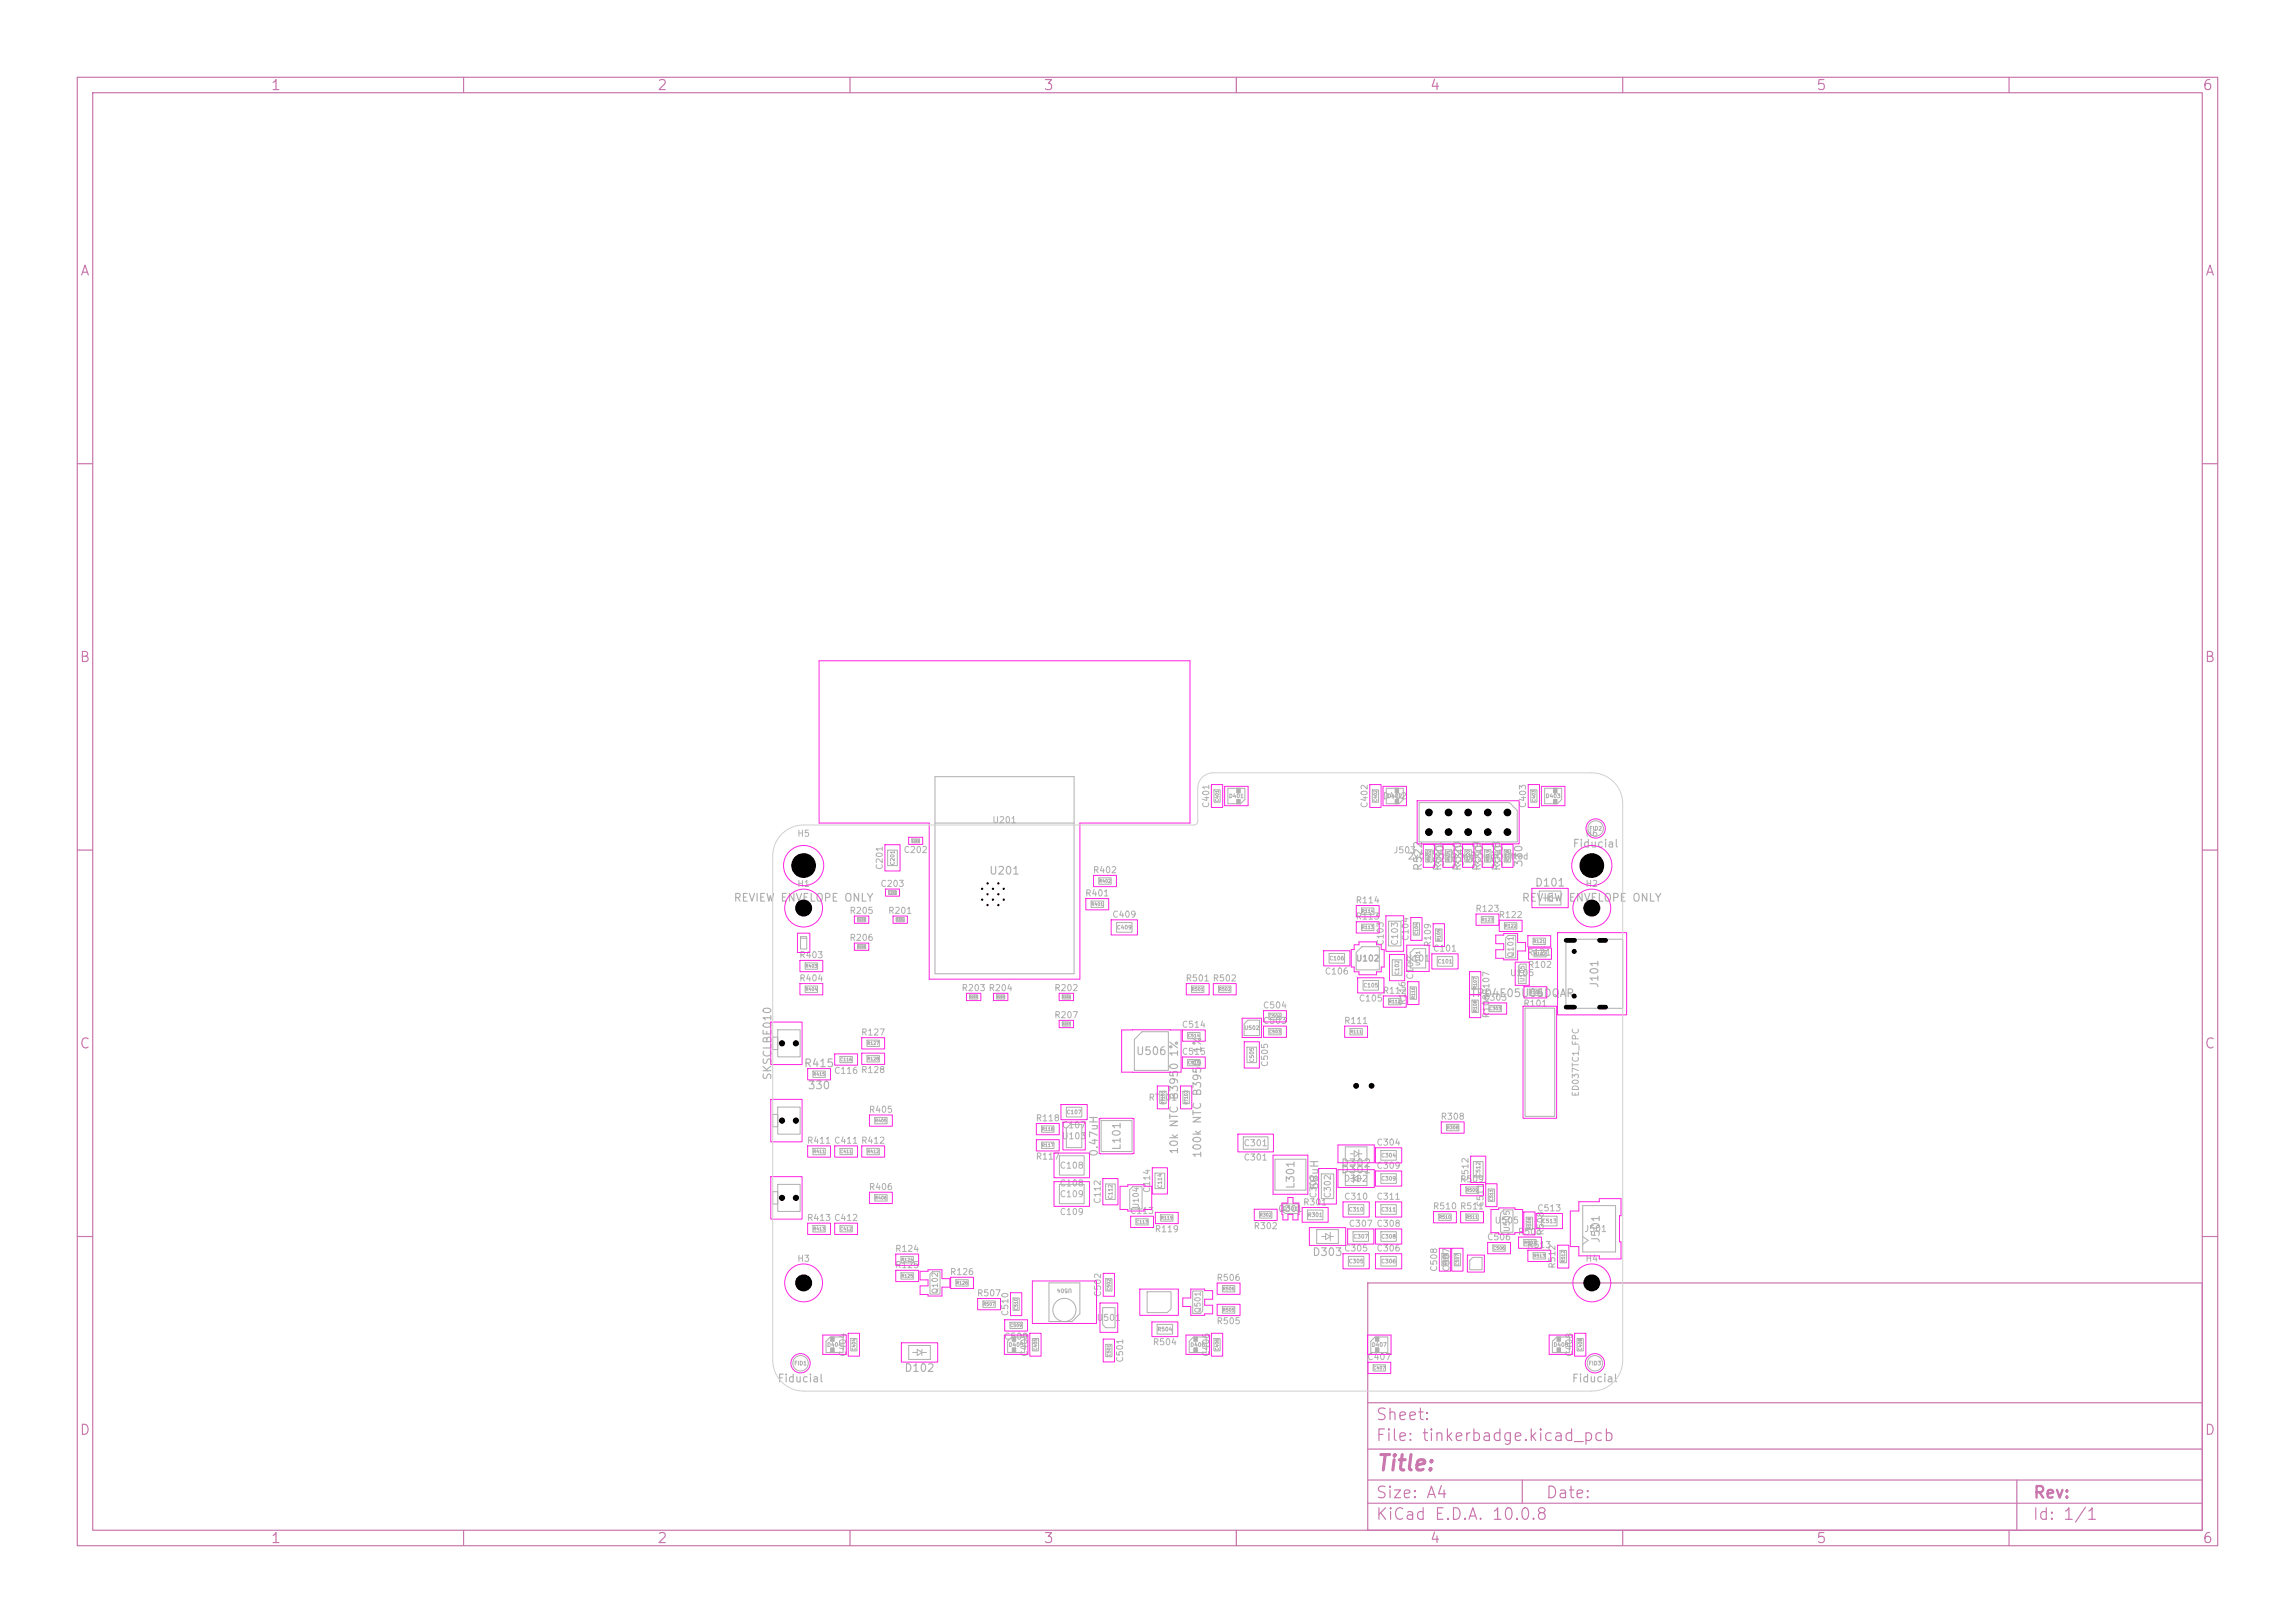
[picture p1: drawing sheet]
<svg xmlns="http://www.w3.org/2000/svg" width="297mm" height="210mm" viewBox="0 0 297 210" stroke-linecap="round" stroke-linejoin="round" font-family="sans-serif">
<defs><g id="words">
<text font-size="2" fill="#c872ab" x="178" y="190.8">Title:</text>
<g font-size="1.5" fill="#c872ab">
<text x="178" y="184.1">Sheet:</text>
<text x="178" y="186.8">File: tinkerbadge.kicad_pcb</text>
<text x="178" y="197">KiCad E.D.A. 10.0.8</text>
<text x="178" y="194.2">Size: A4</text>
<text x="200" y="194.2">Date:</text>
<text x="263" y="197">Id: 1/1</text>
<text x="263" y="194.2">Rev:</text>
</g>
<g font-size="1.3" fill="#c872ab">
<text x="35" y="12">1</text>
<text x="85" y="12">2</text>
<text x="135" y="12">3</text>
<text x="185" y="12">4</text>
<text x="235" y="12">5</text>
<text x="285" y="12">6</text>
<text x="10.3" y="36">A</text>
<text x="285.3" y="36">A</text>
<text x="10.2" y="86">B</text>
<text x="285.2" y="86">B</text>
<text x="10.2" y="136">C</text>
<text x="285.2" y="136">C</text>
<text x="10.2" y="186">D</text>
<text x="285.2" y="186">D</text>
<text x="35" y="200">1</text>
<text x="85" y="200">2</text>
<text x="135" y="200">3</text>
<text x="185" y="200">4</text>
<text x="235" y="200">5</text>
<text x="285" y="200">6</text>
</g>
<g font-size="1" fill="#afafaf">
<text x="127.9" y="113.4">U201</text>
<text x="184.2" y="112.8" transform="rotate(-90 184.2 112.8)">R522</text>
<text x="186.8" y="112.8" transform="rotate(-90 186.8 112.8)">R521</text>
<text x="187.1" y="112.3" transform="rotate(-90 187.1 112.3)">330</text>
<text x="189.3" y="112.8" transform="rotate(-90 189.3 112.8)">R520</text>
<text x="189.6" y="112.3" transform="rotate(-90 189.6 112.3)">330</text>
<text x="191.9" y="112.8" transform="rotate(-90 191.9 112.8)">R519</text>
<text x="192.2" y="112.3" transform="rotate(-90 192.2 112.3)">330</text>
<text x="194.4" y="112.8" transform="rotate(-90 194.4 112.8)">R518</text>
<text x="194.7" y="112.3" transform="rotate(-90 194.7 112.3)">330</text>
<text x="197.3" y="112.3" transform="rotate(-90 197.3 112.3)">330</text>
<text x="203.4" y="109.9">Fiducial</text>
<text x="94.9" y="116.9">REVIEW ENVELOPE ONLY</text>
<text x="102.9" y="118.3">H1</text>
<text x="196.9" y="116.9">REVIEW ENVELOPE ONLY</text>
<text x="198.6" y="115">D101</text>
<text x="204.9" y="118.3">H2</text>
<text x="190.2" y="129.3">TPD4E05U06DQAR</text>
<text x="207.1" y="127.9" transform="rotate(-90 207.1 127.9)">J101</text>
<text x="146.9" y="136.8">U506</text>
<text x="155.7" y="136.4" transform="rotate(-90 155.7 136.4)">1%</text>
<text x="100.1" y="139.8" transform="rotate(-90 100.1 139.8)">SKSCLBE010</text>
<text x="104" y="138.3">R415</text>
<text x="104.5" y="141.2">330</text>
<text x="142.3" y="149.7" transform="rotate(-90 142.3 149.7)">0.47uH</text>
<text x="145.3" y="148.9" transform="rotate(-90 145.3 148.9)">L101</text>
<text x="152.7" y="149.5" transform="rotate(-90 152.7 149.5)">10k NTC B3950 1%</text>
<text x="155.7" y="149.9" transform="rotate(-90 155.7 149.9)">100k NTC B3950</text>
<text x="167.8" y="153.9" transform="rotate(-90 167.8 153.9)">L301</text>
<text x="170.9" y="154" transform="rotate(-90 170.9 154)">68uH</text>
<text x="173.5" y="151.3">D302</text>
<text x="173.5" y="152.1">D301</text>
<text x="207.3" y="160.9" transform="rotate(-90 207.3 160.9)">J501</text>
<text x="102.9" y="166.8">H3</text>
<text x="169.8" y="162.8">D303</text>
<text x="204.9" y="166.8">H4</text>
<text x="100.5" y="179.1">Fiducial</text>
<text x="117" y="177.8">D102</text>
<text x="203.3" y="179.1">Fiducial</text>
</g>
<g font-size=".8" fill="#afafaf">
<text x="128.4" y="106.7">U201</text>
<text x="156.7" y="104.6" transform="rotate(-90 156.7 104.6)">C401</text>
<text x="177.2" y="104.6" transform="rotate(-90 177.2 104.6)">C402</text>
<text x="178.9" y="103.6">D402</text>
<text x="197.7" y="104.6" transform="rotate(-90 197.7 104.6)">C403</text>
<text x="103.1" y="108.5">H5</text>
<text x="114.4" y="112.6" transform="rotate(-90 114.4 112.6)">C201</text>
<text x="116.9" y="110.6">C202</text>
<text x="141.4" y="113.2">R402</text>
<text x="180.3" y="110.6">J503</text>
<text x="182.1" y="111.4">2x05</text>
<text x="185.7" y="111.4">2.54 mm,</text>
<text x="192.1" y="111.4">not</text>
<text x="194.6" y="111.4">fitted</text>
<text x="205.1" y="108.5">H6</text>
<text x="103.1" y="115">H1</text>
<text x="109.9" y="118.4">R205</text>
<text x="113.9" y="114.9">C203</text>
<text x="114.9" y="118.4">R201</text>
<text x="140.4" y="116.2">R401</text>
<text x="143.9" y="118.9">C409</text>
<text x="175.4" y="119.2">R113</text>
<text x="175.4" y="117.1">R114</text>
<text x="190.9" y="118.2">R123</text>
<text x="193.9" y="119">R122</text>
<text x="205.1" y="115">H2</text>
<text x="103.4" y="124.2">R403</text>
<text x="109.9" y="121.9">R206</text>
<text x="175.4" y="124.6">U102</text>
<text x="179.3" y="122.4" transform="rotate(-90 179.3 122.4)">C103</text>
<text x="181.1" y="122.4" transform="rotate(-90 181.1 122.4)">C103</text>
<text x="181.9" y="124.6">U101</text>
<text x="182.5" y="121.8" transform="rotate(-90 182.5 121.8)">C104</text>
<text x="185.4" y="122.6" transform="rotate(-90 185.4 122.6)">R109</text>
<text x="185.4" y="123.3">C101</text>
<text x="197.6" y="123.8">R121</text>
<text x="197.7" y="125.4">R102</text>
<text x="103.4" y="127.2">R404</text>
<text x="124.4" y="128.4">R203 R204</text>
<text x="136.4" y="131.9">R207</text>
<text x="136.4" y="128.4">R202</text>
<text x="153.4" y="127.2">R501 R502</text>
<text x="163.4" y="130.7">C504</text>
<text x="171.4" y="126.3">C106</text>
<text x="175.8" y="129.8">C105</text>
<text x="178.9" y="128.8">R112</text>
<text x="182.1" y="130.1" transform="rotate(-90 182.1 130.1)">R116</text>
<text x="183.1" y="126.8" transform="rotate(-90 183.1 126.8)">C102</text>
<text x="191.9" y="129.7">C303</text>
<text x="192.9" y="131.8" transform="rotate(-90 192.9 131.8)">R108R107</text>
<text x="195.3" y="126.5">U105</text>
<text x="197.1" y="130.4">R101</text>
<text x="111.4" y="134.2">R127</text>
<text x="152.9" y="133.2">C514</text>
<text x="152.9" y="136.7">C515</text>
<text x="163.4" y="132.7">C503</text>
<text x="173.9" y="132.7">R111</text>
<text x="107.9" y="139.1">C116 R128</text>
<text x="148.6" y="142.6">RT101</text>
<text x="164.3" y="138.1" transform="rotate(-90 164.3 138.1)">C505</text>
<text x="204.5" y="142" transform="rotate(-90 204.5 142)">ED037TC1_FPC</text>
<text x="104.4" y="148.2">R411 C411 R412</text>
<text x="112.4" y="144.2">R405</text>
<text x="134" y="145.3">R118</text>
<text x="137.4" y="147.6">U103</text>
<text x="137.4" y="146.2">C107</text>
<text x="160.9" y="148.5">C301</text>
<text x="178.1" y="148.4">C304</text>
<text x="186.4" y="145.1">R308</text>
<text x="112.4" y="154.2">R406</text>
<text x="134" y="150.2">R117</text>
<text x="137.1" y="153.7">C108</text>
<text x="137.1" y="151.4">C108</text>
<text x="137.1" y="155.1">C109</text>
<text x="142.6" y="155.8" transform="rotate(-90 142.6 155.8)">C112</text>
<text x="149" y="154.4" transform="rotate(-90 149 154.4)">C114</text>
<text x="160.9" y="150.4">C301</text>
<text x="170.6" y="155.1" transform="rotate(-90 170.6 155.1)">C302</text>
<text x="172.4" y="155.1" transform="rotate(-90 172.4 155.1)">C302</text>
<text x="173.8" y="153.1">D302</text>
<text x="173.9" y="155.4">C310</text>
<text x="178.1" y="155.4">C311</text>
<text x="178.1" y="151.4">C309</text>
<text x="188.9" y="153.2">R509</text>
<text x="190.2" y="152.9" transform="rotate(-90 190.2 152.9)">C512</text>
<text x="104.4" y="158.2">R413 C412</text>
<text x="137.1" y="157.4">C109</text>
<text x="146.2" y="157.3">C113</text>
<text x="149.4" y="159.6">R119</text>
<text x="162.2" y="159.2">R302</text>
<text x="165.4" y="157">Q301</text>
<text x="168.6" y="156.2">R301</text>
<text x="174.5" y="158.9">C307 C308</text>
<text x="185.4" y="156.7">R510 R511</text>
<text x="192.2" y="156.3" transform="rotate(-90 192.2 156.3)">C511</text>
<text x="192.4" y="160.7">C506</text>
<text x="193.4" y="158.5">U505</text>
<text x="196.4" y="160">R503</text>
<text x="197.6" y="161.7">R513</text>
<text x="198.9" y="156.9">C513</text>
<text x="200" y="159.9" transform="rotate(-90 200 159.9)">R508</text>
<text x="205" y="159.6">J501</text>
<text x="103.1" y="163.5">H3</text>
<text x="115.8" y="164.3">R125</text>
<text x="115.8" y="162.2">R124</text>
<text x="122.9" y="165.2">R126</text>
<text x="126.4" y="167.9">R507</text>
<text x="142.7" y="167.9" transform="rotate(-90 142.7 167.9)">C502</text>
<text x="157.4" y="165.9">R506</text>
<text x="173.9" y="162.1">C305</text>
<text x="178.1" y="162.1">C306</text>
<text x="186.2" y="164.6" transform="rotate(-90 186.2 164.6)">C508</text>
<text x="187.8" y="164.6" transform="rotate(-90 187.8 164.6)">C507</text>
<text x="201.5" y="164.2" transform="rotate(-90 201.5 164.2)">R512</text>
<text x="205.1" y="163.5">H4</text>
<text x="129.9" y="173.5">C509</text>
<text x="130.7" y="170.4" transform="rotate(-90 130.7 170.4)">C510</text>
<text x="141.9" y="171.1">U501</text>
<text x="157.4" y="171.5">R505</text>
<text x="109.7" y="175.6" transform="rotate(-90 109.7 175.6)">C404</text>
<text x="133.2" y="175.6" transform="rotate(-90 133.2 175.6)">C405</text>
<text x="145.5" y="176.4" transform="rotate(-90 145.5 176.4)">C501</text>
<text x="149.1" y="174.3">R504</text>
<text x="156.7" y="175.6" transform="rotate(-90 156.7 175.6)">C406</text>
<text x="176.9" y="176.2">C407</text>
<text x="203.7" y="175.6" transform="rotate(-90 203.7 175.6)">C408</text>
</g>
<g font-size=".7" fill="#afafaf">
<text x="196" y="124" transform="rotate(-90 196 124)">Q101</text>
<text x="147.5" y="156.5" transform="rotate(-90 147.5 156.5)">U104</text>
<text x="195.5" y="159.5" transform="rotate(-90 195.5 159.5)">U505</text>
<text x="121.5" y="167.5" transform="rotate(-90 121.5 167.5)">Q102</text>
<text x="155.5" y="170" transform="rotate(-90 155.5 170)">Q501</text>
</g>
<g font-size=".5" fill="#afafaf">
<text x="159" y="103.4">D401</text>
<text x="179.5" y="103.4">D402</text>
<text x="200" y="103.4">D403</text>
<text x="205.6" y="107.6">FID2</text>
<text x="115.9" y="112" transform="rotate(-90 115.9 112)">C201</text>
<text x="144.5" y="120.4">C409</text>
<text x="172" y="124.4">C106</text>
<text x="183.9" y="125" transform="rotate(-90 183.9 125)">U101</text>
<text x="186" y="124.8">C101</text>
<text x="176.4" y="127.9">C105</text>
<text x="181.2" y="126.2" transform="rotate(-90 181.2 126.2)">C102</text>
<text x="197.4" y="127.1" transform="rotate(-90 197.4 127.1)">U105</text>
<text x="161" y="133.4">U502</text>
<text x="162.4" y="137.5" transform="rotate(-90 162.4 137.5)">C505</text>
<text x="138" y="144.3">C107</text>
<text x="178.7" y="149.9">C304</text>
<text x="144.1" y="155.2" transform="rotate(-90 144.1 155.2)">C112</text>
<text x="150.5" y="153.8" transform="rotate(-90 150.5 153.8)">C114</text>
<text x="178.7" y="152.9">C309</text>
<text x="191.7" y="152.3" transform="rotate(-90 191.7 152.3)">C512</text>
<text x="166" y="156.8">Q301</text>
<text x="169.2" y="157.6">R301</text>
<text x="174.5" y="156.9">C310</text>
<text x="175.1" y="160.4">C307</text>
<text x="178.7" y="156.9">C311</text>
<text x="178.7" y="160.4">C308</text>
<text x="199.5" y="158.4">C513</text>
<text x="138.8" y="166.6" transform="rotate(-180 138.8 166.6)">U504</text>
<text x="174.5" y="163.6">C305</text>
<text x="178.7" y="163.6">C306</text>
<text x="149.7" y="172.4">R504</text>
<text x="102.7" y="176.8">FID1</text>
<text x="107" y="174.4">D404</text>
<text x="130.5" y="174.4">D405</text>
<text x="154" y="174.4">D406</text>
<text x="177.5" y="174.4">D407</text>
<text x="201" y="174.4">D408</text>
<text x="205.5" y="176.8">FID3</text>
</g>
<g font-size=".4" fill="#afafaf">
<text x="157.8" y="103.8" transform="rotate(-90 157.8 103.8)">C401</text>
<text x="178.3" y="103.8" transform="rotate(-90 178.3 103.8)">C402</text>
<text x="198.8" y="103.8" transform="rotate(-90 198.8 103.8)">C403</text>
<text x="185.2" y="111.6" transform="rotate(-90 185.2 111.6)">R522</text>
<text x="187.8" y="111.6" transform="rotate(-90 187.8 111.6)">R521</text>
<text x="190.3" y="111.6" transform="rotate(-90 190.3 111.6)">R520</text>
<text x="192.8" y="111.6" transform="rotate(-90 192.8 111.6)">R519</text>
<text x="195.4" y="111.6" transform="rotate(-90 195.4 111.6)">R518</text>
<text x="141.2" y="117.3">R401</text>
<text x="142.2" y="114.3">R402</text>
<text x="176.2" y="118.2">R114</text>
<text x="191.7" y="119.3">R123</text>
<text x="104.2" y="125.3">R403</text>
<text x="176.2" y="120.3">R113</text>
<text x="183.6" y="121" transform="rotate(-90 183.6 121)">C104</text>
<text x="186.5" y="121.8" transform="rotate(-90 186.5 121.8)">R109</text>
<text x="194.7" y="120.1">R122</text>
<text x="198.4" y="122.1">R121</text>
<text x="198.5" y="123.7">R102</text>
<text x="104.2" y="128.3">R404</text>
<text x="154.2" y="128.3">R501</text>
<text x="157.7" y="128.3">R502</text>
<text x="164.2" y="131.8">C504</text>
<text x="179.7" y="129.9">R112</text>
<text x="183.2" y="129.3" transform="rotate(-90 183.2 129.3)">R116</text>
<text x="191.2" y="131" transform="rotate(-90 191.2 131)">R108</text>
<text x="191.2" y="128" transform="rotate(-90 191.2 128)">R107</text>
<text x="192.7" y="130.8">C303</text>
<text x="197.9" y="128.7">R101</text>
<text x="108.7" y="137.4">C116</text>
<text x="112.2" y="135.3">R127</text>
<text x="112.2" y="137.3">R128</text>
<text x="153.7" y="134.3">C514</text>
<text x="153.7" y="137.8">C515</text>
<text x="164.2" y="133.8">C503</text>
<text x="174.7" y="133.8">R111</text>
<text x="105.2" y="139.3">R415</text>
<text x="150.8" y="143" transform="rotate(-90 150.8 143)">RT101</text>
<text x="153.8" y="143" transform="rotate(-90 153.8 143)">RT102</text>
<text x="105.2" y="149.3">R411</text>
<text x="108.7" y="149.3">C411</text>
<text x="112.2" y="149.3">R412</text>
<text x="113.2" y="145.3">R405</text>
<text x="134.8" y="148.5">R117</text>
<text x="134.8" y="146.4">R118</text>
<text x="187.2" y="146.2">R308</text>
<text x="113.2" y="155.3">R406</text>
<text x="189.7" y="154.3">R509</text>
<text x="193.3" y="155.5" transform="rotate(-90 193.3 155.5)">C511</text>
<text x="105.2" y="159.3">R413</text>
<text x="108.7" y="159.3">C412</text>
<text x="147" y="158.4">C113</text>
<text x="150.2" y="157.9">R119</text>
<text x="163" y="157.5">R302</text>
<text x="186.2" y="157.8">R510</text>
<text x="189.7" y="157.8">R511</text>
<text x="193.2" y="161.8">C506</text>
<text x="197.2" y="161.1">R503</text>
<text x="198.2" y="159.1" transform="rotate(-90 198.2 159.1)">R508</text>
<text x="116.6" y="165.4">R125</text>
<text x="116.6" y="163.3">R124</text>
<text x="123.7" y="166.3">R126</text>
<text x="143.8" y="167.1" transform="rotate(-90 143.8 167.1)">C502</text>
<text x="158.2" y="167.1">R506</text>
<text x="187.3" y="163.8" transform="rotate(-90 187.3 163.8)">C508</text>
<text x="188.9" y="163.8" transform="rotate(-90 188.9 163.8)">C507</text>
<text x="198.4" y="162.8">R513</text>
<text x="202.6" y="163.4" transform="rotate(-90 202.6 163.4)">R512</text>
<text x="127.2" y="169.1">R507</text>
<text x="130.7" y="171.8">C509</text>
<text x="131.8" y="169.6" transform="rotate(-90 131.8 169.6)">C510</text>
<text x="158.2" y="169.8">R505</text>
<text x="110.8" y="174.8" transform="rotate(-90 110.8 174.8)">C404</text>
<text x="134.3" y="174.8" transform="rotate(-90 134.3 174.8)">C405</text>
<text x="143.8" y="175.6" transform="rotate(-90 143.8 175.6)">C501</text>
<text x="157.8" y="174.8" transform="rotate(-90 157.8 174.8)">C406</text>
<text x="177.7" y="177.3">C407</text>
<text x="204.8" y="174.8" transform="rotate(-90 204.8 174.8)">C408</text>
</g>
<g font-size=".3" fill="#afafaf">
<text x="118" y="109">C202</text>
<text x="111" y="119.2">R205</text>
<text x="115" y="115.7">C203</text>
<text x="116" y="119.2">R201</text>
<text x="111" y="122.7">R206</text>
<text x="125.5" y="129.2">R203</text>
<text x="129" y="129.2">R204</text>
<text x="137.5" y="129.2">R202</text>
<text x="137.5" y="132.7">R207</text>
</g>
</g></defs>
<g fill="none" stroke="#c872ab" stroke-width=".15">
<path d="M10 10h277v190h-277zM12 12h273v186h-273zM60 10v2M110 10v2M160 10v2M210 10v2M260 10v2M10 60h2M285 60h2M10 110h2M285 110h2M10 160h2"/>
<path d="M177 166h108v32h-108zM285 160h2M60 198v2M110 198v2M160 198v2M177 194.5h108M177 191.5h108M177 187.5h108M177 181.5h108M197 191.5v3M210 198v2M260 198v2"/>
<path d="M261 191.5v6.5"/>
</g>
<g fill="none" stroke="#afafaf" stroke-width=".13">
<path d="M111 118.7h1v.6h-1zM114.9 110h1.2v2h-1.2zM115 115.2h1v.6h-1zM116 118.7h1v.6h-1zM118 108.5h1v.6h-1zM121 100.5h18v25.5h-18zM121 106.5h18M141.2 116.6h1.6v.8h-1.6zM142.2 113.6h1.6v.8h-1.6zM144.5 119.4h2v1.2h-2zM157.1 102.2h.8v1.6h-.8zM158.9 102h2.2v1.5l-.6 .5h-1.6z"/>
<path d="M176.2 119.6h1.6v.8h-1.6zM176.2 117.5h1.6v.8h-1.6zM177.6 102.2h.8v1.6h-.8zM179.4 102h2.2v1.5l-.5 .5h-1.7zM179.7 119.2h1.6v3.2h-1.6zM182.9 119.4h.8v1.6h-.8zM183.6 103.9h11.7l1 1v4h-12.7zM184.5 110h.8v1.5h-.8zM187 110h.9v1.5h-.9zM189.6 110h.8v1.5h-.8zM191.7 118.6h1.6v.8h-1.6zM192.1 110h.9v1.5h-.9z"/>
<path d="M194.7 110h.8v1.5h-.8zM194.7 119.4h1.6v.8h-1.6zM198.1 102.2h.8v1.6h-.8zM199.2 115.3h2.8v1.8h-2.8zM199.7 116.2h.6M199.9 102h2.2v1.5l-.6 .5h-1.6zM200.3 116.2l.6-.4v.8zM200.3 115.8v.8M200.9 116.2h.6M100 134.2h.7v1.6h-.7zM100.7 133.2h2.8v3.6h-2.8zM103.6 121.2h.8v1.6h-.8z"/>
<path d="M103.6 121.4h.8M104.2 124.6h1.6v.8h-1.6zM104.2 127.6h1.6v.8h-1.6zM105.2 138.6h1.6v.8h-1.6zM108.7 136.7h1.6v.8h-1.6zM111 122.2h1v.6h-1zM112.2 134.6h1.6v.8h-1.6zM112.2 136.6h1.6v.8h-1.6zM125.5 128.7h1v.6h-1zM129 128.7h1v.6h-1zM137.5 132.2h1v.6h-1zM137.5 128.7h1v.6h-1z"/>
<path d="M147.8 133.5h3.4v5h-4.4v-4zM153.7 133.6h1.6v.8h-1.6zM153.7 137.1h1.6v.8h-1.6zM154.2 127.6h1.6v.8h-1.6zM157.7 127.6h1.6v.8h-1.6zM161.4 135.5h1.2v2h-1.2zM161.5 132h1.5v2h-2v-1.5zM164.2 133.1h1.6v.8h-1.6zM164.2 131.1h1.6v.8h-1.6zM172 123.4h2v1.2h-2zM174.7 133.1h1.6v.8h-1.6zM176.3 122.5h2.2v3h-3v-2.3z"/>
<path d="M176.4 126.9h2v1.2h-2zM179.7 129.2h1.6v.8h-1.6zM180.2 124.2h1.2v2h-1.2zM182.5 127.7h.8v1.6h-.8zM182.5 123.3l.5-.5h1.5v2.5h-2zM185.8 120.2h.8v1.6h-.8zM186 123.8h2v1.2h-2zM190.5 126.4h.8v1.6h-.8zM190.5 129.4h.8v1.6h-.8zM192.7 130.1h1.6v.8h-1.6zM194.9 121.4l.3-.3h.9v2.8h-1.2zM196.5 125l.3-.2h.7v2.5h-1z"/>
<path d="M197.4 130.5h3.8v14h-3.8zM197.9 128h1.6v.8h-1.6zM198.4 121.4h1.6v.8h-1.6zM198.5 123h1.6v.8h-1.6zM202.7 121.5h7.3v9h-7.3zM100 144.2h.7v1.6h-.7zM100 154.2h.7v1.6h-.7zM100.7 143.2h2.8v3.6h-2.8zM100.7 153.2h2.8v3.6h-2.8zM105.2 158.6h1.6v.8h-1.6zM105.2 148.6h1.6v.8h-1.6zM108.7 148.6h1.6v.8h-1.6z"/>
<path d="M108.7 158.6h1.6v.8h-1.6zM112.2 148.6h1.6v.8h-1.6zM113.2 154.6h1.6v.8h-1.6zM113.2 144.6h1.6v.8h-1.6zM134.8 147.8h1.6v.8h-1.6zM134.8 145.7h1.6v.8h-1.6zM137.1 149.6h3.2v2.4h-3.2zM137.1 153.2h3.2v2.6h-3.2zM138 146l.5-.5h1.5v3h-2zM138 143.3h2v1.2h-2zM142.5 145h4v4h-4zM143.1 153.2h1.2v2h-1.2z"/>
<path d="M146.6 153.6h1.2v2.9h-1.6v-2.6zM147 157.7h1.6v.8h-1.6zM149.5 151.8h1.2v2h-1.2zM150.1 141.2h.8v1.6h-.8zM150.2 157.2h1.6v.8h-1.6zM153.1 141.2h.8v1.6h-.8zM160.9 147.1h3.2v1.6h-3.2zM163 156.8h1.6v.8h-1.6zM165 150h4v4h-4zM166 155.8h2v1.2h-1.7l-.3-.3zM169.2 156.6h2v1.2h-2zM170.4 159.1h2.8v1.8h-2.8z"/>
<path d="M171 151.9h1.6v3.2h-1.6zM171.5 159.6l.7 .4-.7 .4zM172.2 159.5v1.1M174.1 151.6h2.8v1.8h-2.8zM174.1 148.4h2.8v1.8h-2.8zM174.5 155.9h2v1.2h-2zM174.7 152.5h.5M174.7 149.3h.5M175.1 159.4h2v1.2h-2zM175.2 152v1.1M175.2 152.5l.5-.4v.8zM175.2 148.9l.6 .4-.6 .4z"/>
<path d="M175.7 152.5h.6M175.8 149.3h.5M175.8 148.8v1.1M178.7 148.9h2v1.2h-2zM178.7 155.9h2v1.2h-2zM178.7 159.4h2v1.2h-2zM178.7 151.9h2v1.2h-2zM186.2 157.1h1.6v.8h-1.6zM187.2 145.5h1.6v.8h-1.6zM189.7 153.6h1.6v.8h-1.6zM189.7 157.1h1.6v.8h-1.6zM190.7 150.3h1.2v2h-1.2z"/>
<path d="M192.6 153.9h.8v1.6h-.8zM194.2 156.9l.4-.3h1.2v2.9h-1.6zM197.5 157.5h.8v1.6h-.8zM199.5 157.4h2v1.2h-2zM204.8 156h4.3v6h-4.3zM107.4 173h1.7v2h-2.2v-1.4zM110.1 173.2h.8v1.6h-.8zM116.6 164.7h1.6v.8h-1.6zM116.6 162.6h1.6v.8h-1.6zM117.6 174.1h2.8v1.8h-2.8zM118.1 175h.6M118.7 174.6l.6 .4-.6 .4z"/>
<path d="M119.3 175h.6M119.3 174.6v.8M120.4 164.9l.3-.3h.9v2.9h-1.2zM123.7 165.6h1.6v.8h-1.6zM127.2 168.3h1.6v.9h-1.6zM130.4 173.6l.5-.6h1.7v2h-2.2zM130.7 171.1h1.6v.8h-1.6zM131.1 167.9h.8v1.7h-.8zM133.6 173.2h.8v1.6h-.8zM135.8 166h3.9v4l-1 1h-2.9zM142.7 169.2h1.6v2.6h-1.2l-.4-.4zM143.1 174h.8v1.6h-.8z"/>
<path d="M143.1 165.5h.8v1.5h-.8zM148.5 167.2h3.1v2.1l-.6 .6h-2.5zM149.8 171.4h2v1.2h-2zM154.3 167h1.3v2.6l-.3 .3h-1zM154.4 173h1.7v2h-2.2v-1.4zM157.1 173.2h.8v1.6h-.8zM158.2 166.3h1.6v.9h-1.6zM158.2 169.1h1.6v.8h-1.6zM171.1 160h.4M172.2 160h.3M174.5 162.6h2v1.2h-2zM177.7 176.6h1.6v.8h-1.6z"/>
<path d="M177.9 173h1.7v2h-2.2v-1.4zM178.7 162.6h2v1.2h-2zM186.6 162.2h.8v1.6h-.8zM188.2 162.2h.8v1.6h-.8zM190.2 163.1l.4-.4h1.2v1.6h-1.6zM193.2 161.1h1.6v.8h-1.6zM197.2 160.4h1.6v.8h-1.6zM198.4 162.1h1.6v.8h-1.6zM200.9 173.6l.5-.6h1.7v2h-2.2zM201.9 161.8h.8v1.6h-.8zM204.1 173.2h.8v1.6h-.8zM204.8 160l.7 .5-.7 .5"/>
<circle cx="206.5" cy="107.2" r="1"/>
<circle cx="103.6" cy="176.4" r="1"/>
<circle cx="137.7" cy="169.5" r="1.5"/>
<circle cx="206.4" cy="176.4" r="1"/>
</g>
<g fill="#afafaf" stroke="#afafaf" stroke-width=".13">
<path d="M107.5 173h.4v.6h-.4z"/>
<path d="M107.5 174.4h.4v.6h-.4z"/>
<path d="M180.6 102h.4v.6h-.4z"/>
<path d="M180.6 103.4h.4v.6h-.4z"/>
<path d="M201 102h.5v.6h-.5z"/>
<path d="M201 103.4h.5v.6h-.5z"/>
<path d="M160 102h.5v.6h-.5z"/>
<path d="M160 103.4h.5v.6h-.5z"/>
<path d="M178 173h.4v.6h-.4z"/>
<path d="M178 174.4h.4v.6h-.4z"/>
<path d="M131 173h.5v.6h-.5z"/>
<path d="M131 174.4h.5v.6h-.5z"/>
<path d="M154.5 173h.4v.6h-.4z"/>
<path d="M154.5 174.4h.4v.6h-.4z"/>
<path d="M201.5 173h.5v.6h-.5z"/>
<path d="M201.5 174.4h.5v.6h-.5z"/>
</g>
<g fill="none" stroke="#ff26e2" stroke-width=".13">
<path d="M106 85.5h48v21h-14.3v20.2h-19.5v-20.2h-14.2zM110.6 118.5h1.8v1h-1.8zM114.5 109.3h2v3.4h-2zM114.6 115h1.8v1h-1.8zM115.6 118.5h1.8v1h-1.8zM117.6 108.3h1.8v1h-1.8zM140.5 116.3h3v1.4h-3zM141.5 113.3h3v1.4h-3zM143.8 119h3.4v2h-3.4zM156.8 101.5h1.4v3h-1.4zM158.5 101.8h3v2.5h-3zM175.5 119.3h3v1.4h-3z"/>
<path d="M175.5 117.2h3v1.4h-3zM177.3 101.5h1.4v3h-1.4zM179 101.8h3v2.5h-3zM179.3 118.5h2.3v4.6h-2.3zM182.6 118.7h1.4v3h-1.4zM183.4 103.6h13.2v5.6h-13.2zM184.2 109.3h1.5v2.9h-1.5zM185.5 119.5h1.4v3h-1.4zM186.7 109.3h1.5v2.9h-1.5zM189.3 109.3h1.4v2.9h-1.4zM191 118.3h3v1.4h-3zM191.8 109.3h1.5v2.9h-1.5z"/>
<path d="M194 119.1h3v1.4h-3zM194.3 109.3h1.5v2.9h-1.5zM197.8 101.5h1.4v3h-1.4zM198.3 114.9h4.7v2.6h-4.7zM199.5 101.8h3v2.5h-3zM99.8 132.2h4v5.6h-4zM103.2 120.8h1.6v2.4h-1.6zM103.5 124.3h3v1.4h-3zM103.5 127.3h3v1.4h-3zM104.5 138.3h3v1.4h-3zM108 136.4h3v1.4h-3zM110.6 122h1.8v1h-1.8z"/>
<path d="M111.5 134.3h3v1.4h-3zM111.5 136.3h3v1.4h-3zM125.1 128.5h1.8v1h-1.8zM128.6 128.5h1.8v1h-1.8zM137.1 132h1.8v1h-1.8zM137.1 128.5h1.8v1h-1.8zM145.1 133.3h7.7v5.4h-7.7zM146.6 133.3h.1M151.4 133.3h.1M153 133.3h3v1.4h-3zM153 136.8h3v1.4h-3zM153.5 127.3h3v1.4h-3z"/>
<path d="M157 127.3h3v1.4h-3zM160.7 131.8h2.5v2.5h-2.5zM161 134.8h2v3.4h-2zM163.5 132.8h3v1.4h-3zM163.5 130.8h3v1.4h-3zM171.3 123h3.4v2h-3.4zM174 132.8h3v1.4h-3zM175.2 122.3h.7v-.4h2.2v.4h.6v.6h.4v2.2h-.4v.7h-.6v.3h-2.2v-.3h-.7v-.7h-.3v-2.2h.3zM175.7 126.5h3.4v2h-3.4zM179 128.9h3v1.4h-3zM179.8 123.5h2v3.4h-2zM182 122.3h2.9v3.4h-2.9z"/>
<path d="M182.2 127h1.4v3h-1.4zM185.3 123.4h3.4v2h-3.4zM190.2 125.7h1.4v3h-1.4zM190.2 128.7h1.4v3h-1.4zM192 129.8h3v1.4h-3zM193.6 121h1v-.2h1.8v1.2h1v1.1h-1v1.1h-1.8v-.2h-1v-1.1h1v-.8h-1zM196.1 124.5h1.8v3h-1.8zM197.1 130.2h4.3v14.5h-4.3zM197.2 127.7h3v1.4h-3zM197.7 121.1h3v1.4h-3zM197.8 122.7h3v1.4h-3zM201.6 120.7h8.9v10.6h-8.9z"/>
<path d="M99.8 142.2h4v5.6h-4zM99.8 152.2h4v5.6h-4zM104.5 158.3h3v1.4h-3zM104.5 148.3h3v1.4h-3zM108 148.3h3v1.4h-3zM108 158.3h3v1.4h-3zM111.5 148.3h3v1.4h-3zM112.5 154.3h3v1.4h-3zM112.5 144.3h3v1.4h-3zM134.1 147.5h3v1.4h-3zM134.1 145.4h3v1.4h-3zM136.4 149.2h4.6v3.2h-4.6z"/>
<path d="M136.4 152.9h4.6v3.2h-4.6zM137.3 142.9h3.4v2h-3.4zM137.5 145.2h3v3.6h-3zM142.2 144.8h4.5v4.5h-4.5zM142.7 152.5h2v3.4h-2zM144.9 153.5h1v-.2h2.1v.2h1v3h-1v.2h-2.1v-.2h-1zM146.3 157.4h3v1.4h-3zM149.1 151.1h2v3.4h-2zM149.5 156.9h3v1.4h-3zM149.8 140.5h1.4v3h-1.4zM152.8 140.5h1.4v3h-1.4zM160.2 146.8h4.6v2.3h-4.6z"/>
<path d="M162.3 156.5h3v1.4h-3zM164.7 149.5h4.5v5h-4.5zM165.9 155.7h.8v-.7h.6v.7h.8v1.4h-.1v.8h-.7v-.8h-.6v.8h-.7v-.8h-.1zM168.5 156.2h3.4v2h-3.4zM169.5 158.9h4.6v2.3h-4.6zM170.6 151.2h2.4v4.6h-2.4zM173.1 148.2h4.8v2.3h-4.8zM173.1 151.4h4.8v2.3h-4.8zM173.8 155.5h3.4v2h-3.4zM174.4 159h3.4v2h-3.4zM178 148.5h3.4v2h-3.4zM178 155.5h3.4v2h-3.4z"/>
<path d="M178 159h3.4v2h-3.4zM178 151.5h3.4v2h-3.4zM185.5 156.8h3v1.4h-3zM186.5 145.2h3v1.4h-3zM189 153.3h3v1.4h-3zM189 156.8h3v1.4h-3zM190.3 149.6h2v3.4h-2zM192.3 153.2h1.4v2.9h-1.4zM193 156.5h.9v-.2h2.1v.2h1.1v3h-1.1v.2h-2.1v-.2h-.9zM197.2 156.8h1.5v3h-1.5zM198.8 157h3.4v2h-3.4zM204.3 155.5h2.7v-.4h2.8v2.2h-.2v3.4h.2v2.2h-2.8v-.4h-2.7v-1.2h-1.1v-4.6h1.1z"/>
<path d="M106.5 172.8h3v2.5h-3zM109.8 172.5h1.4v3h-1.4zM115.9 164.4h3v1.4h-3zM115.9 162.3h3v1.4h-3zM116.7 173.7h4.7v2.6h-4.7zM119.1 164.5h1v-.2h1.8v1.2h1v1.1h-1v1.1h-1.8v-.2h-1v-1.1h1v-.8h-1zM123 165.3h3v1.4h-3zM126.5 168h3v1.5h-3zM130 172.8h3v2.5h-3zM130 170.8h3v1.4h-3zM130.8 167.3h1.4v2.9h-1.4zM133.3 172.5h1.4v3h-1.4z"/>
<path d="M133.6 165.8h8.3v5.5h-8.3zM142.3 168.6h2.3v3.8h-2.3zM142.8 173.3h1.4v2.9h-1.4zM142.8 164.8h1.4v2.9h-1.4zM147.5 166.8h5v3.4h-5zM149.1 171h3.3v2h-3.3zM153.5 172.8h3v2.5h-3zM154.1 166.8h1.8v.2h1v1.1h-1v.8h1v1.1h-1v.2h-1.8v-1.1h-1v-1.1h1zM156.8 172.5h1.4v3h-1.4zM157.5 166h3v1.5h-3zM157.5 168.8h3v1.4h-3zM173.8 162.2h3.4v2h-3.4z"/>
<path d="M177 172.8h3v2.5h-3zM177 176.3h3v1.4h-3zM178 162.2h3.4v2h-3.4zM186.3 161.5h1.4v3h-1.4zM187.9 161.5h1.4v3h-1.4zM189.9 162.4h2.2v2.2h-2.2zM192.5 160.8h3v1.4h-3zM196.5 160.1h3v1.4h-3zM197.7 161.8h3v1.4h-3zM200.5 172.8h3v2.5h-3zM201.6 161.1h1.4v3h-1.4zM203.8 172.5h1.4v3h-1.4z"/>
<circle cx="104" cy="117.5" r="2.45"/>
<circle cx="104" cy="112" r="2.6"/>
<circle cx="206" cy="112" r="2.6"/>
<circle cx="206" cy="117.5" r="2.45"/>
<circle cx="206.5" cy="107.2" r="1.25"/>
<circle cx="103.6" cy="176.4" r="1.25"/>
<circle cx="104" cy="166" r="2.45"/>
<circle cx="206" cy="166" r="2.45"/>
<circle cx="206.4" cy="176.4" r="1.25"/>
</g>
<path d="M101.2 107.9a4 4 0 0 1 2.8-1.1h50.5a.5 .5 0 0 0 .5-.5v-4.3a2 2 0 0 1 2-2h49a4 4 0 0 1 4 4v72a4 4 0 0 1-4 4h-102a4 4 0 0 1-4-4v-65.2a4 4 0 0 1 1.2-2.9z" fill="none" stroke="#d0d2cd" stroke-width=".13"/>
<g fill="#000">
<circle cx="104" cy="117.5" r="1.1"/>
<circle cx="104" cy="112" r="1.6"/>
<circle cx="127.1" cy="115" r=".15"/>
<circle cx="127.1" cy="116.4" r=".15"/>
<circle cx="127.8" cy="115.7" r=".15"/>
<circle cx="127.8" cy="114.3" r=".15"/>
<circle cx="127.8" cy="117.1" r=".15"/>
<circle cx="128.5" cy="115" r=".15"/>
<circle cx="128.5" cy="116.4" r=".15"/>
<circle cx="129.2" cy="115.7" r=".15"/>
<circle cx="129.2" cy="114.3" r=".15"/>
<circle cx="129.2" cy="117.1" r=".15"/>
<circle cx="129.9" cy="116.4" r=".15"/>
<circle cx="129.9" cy="115" r=".15"/>
<circle cx="184.9" cy="107.7" r=".5"/>
<circle cx="184.9" cy="105.1" r=".5"/>
<circle cx="187.5" cy="107.7" r=".5"/>
<circle cx="187.5" cy="105.1" r=".5"/>
<circle cx="190" cy="105.1" r=".5"/>
<circle cx="190" cy="107.7" r=".5"/>
<circle cx="192.5" cy="107.7" r=".5"/>
<circle cx="192.5" cy="105.1" r=".5"/>
<circle cx="195.1" cy="107.7" r=".5"/>
<circle cx="195.1" cy="105.1" r=".5"/>
<circle cx="206" cy="112" r="1.6"/>
<circle cx="206" cy="117.5" r="1.1"/>
<circle cx="101.2" cy="135" r=".4"/>
<circle cx="103" cy="135" r=".4"/>
<circle cx="203.7" cy="123.1" r=".32"/>
<circle cx="203.7" cy="128.9" r=".32"/>
<circle cx="101.2" cy="145" r=".4"/>
<circle cx="101.2" cy="155" r=".4"/>
<circle cx="103" cy="145" r=".4"/>
<circle cx="103" cy="155" r=".4"/>
<circle cx="175.5" cy="140.5" r=".37"/>
<circle cx="177.5" cy="140.5" r=".37"/>
<circle cx="104" cy="166" r="1.1"/>
<circle cx="206" cy="166" r="1.1"/>
</g>
<path d="M202.7 130.3h1.1M202.7 121.7h1.1M207 130.3h.8M207 121.7h.8" fill="none" stroke="#000" stroke-width=".6"/>
<use href="#words"/>
</svg>
